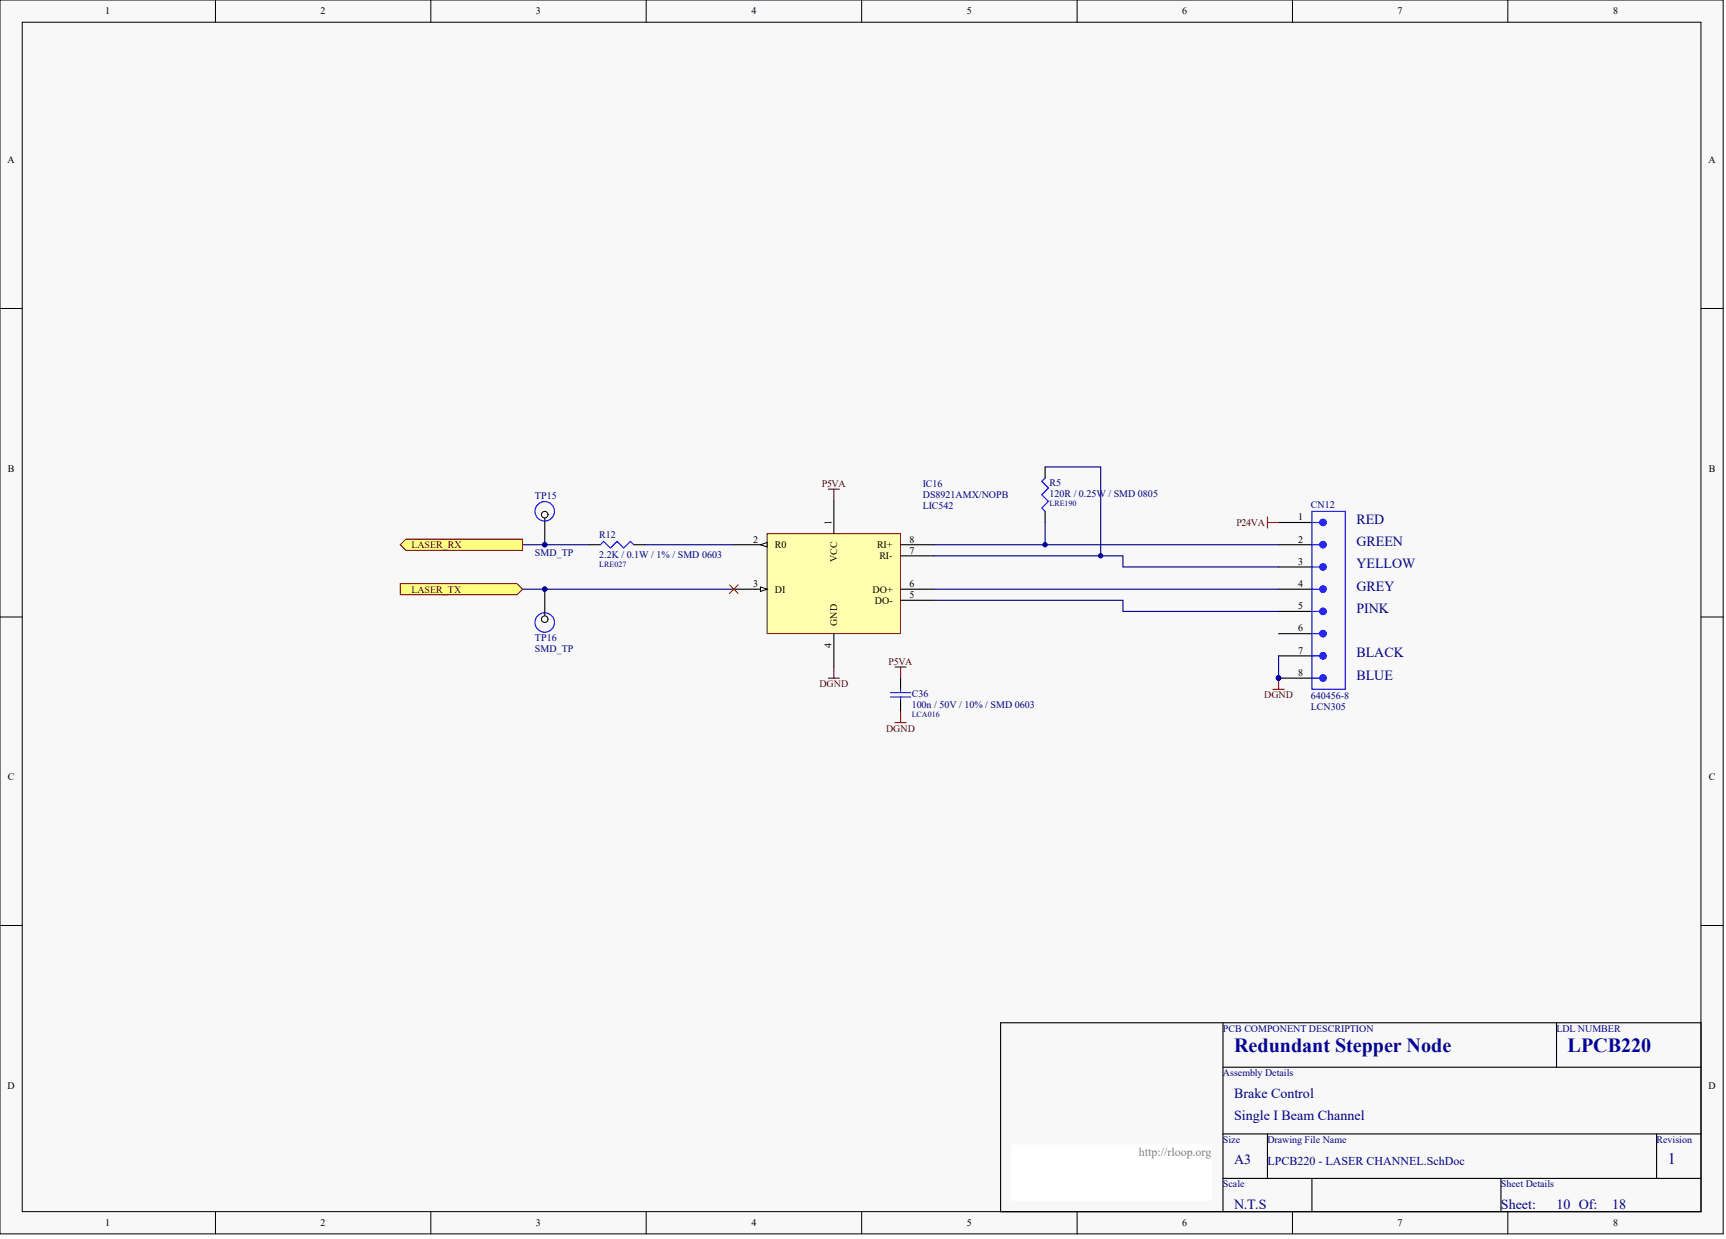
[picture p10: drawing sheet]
<svg xmlns="http://www.w3.org/2000/svg" width="656mm" height="471mm" viewBox="0 0 656 471" stroke-linecap="round" stroke-linejoin="round" font-family="sans-serif">
<defs><g id="words">
<g font-size="7.6" fill="#000080">
<text x="469.2" y="399.8">Redundant Stepper Node</text>
<text x="596" y="399.8">LPCB220</text>
</g>
<text font-size="6.1" fill="#000080" x="634" y="442.4">1</text>
<g font-size="5.3" fill="#000080">
<text x="515.7" y="199.2">RED</text>
<text x="515.7" y="207.6">GREEN</text>
<text x="515.7" y="216.1">YELLOW</text>
<text x="515.7" y="224.5">GREY</text>
<text x="515.7" y="233">PINK</text>
<text x="515.7" y="249.9">BLACK</text>
<text x="515.7" y="258.3">BLUE</text>
<text x="469.2" y="417.2">Brake Control</text>
<text x="469.2" y="425.7">Single I Beam Channel</text>
<text x="469.2" y="442.6">A3</text>
<text x="469.2" y="459.5">N.T.S</text>
<text x="570.6" y="459.5">Sheet:</text>
<text x="591.7" y="459.5">10 Of:</text>
<text x="612.9" y="459.5">18</text>
</g>
<text font-size="4.6" fill="#808080" x="432.9" y="439.3">http://rloop.org</text>
<text font-size="4.6" fill="#000080" x="481.8" y="442.7">LPCB220 - LASER CHANNEL.SchDoc</text>
<g font-size="3.8">
<text x="40" y="5.5">1</text>
<text x="121.9" y="5.5">2</text>
<text x="203.8" y="5.5">3</text>
<text x="285.7" y="5.5">4</text>
<text x="367.6" y="5.5">5</text>
<text x="449.5" y="5.5">6</text>
<text x="531.3" y="5.5">7</text>
<text x="613.3" y="5.5">8</text>
<text x="2.8" y="62">A</text>
<text x="649.5" y="62">A</text>
<text x="3" y="179.3">B</text>
<text x="649.6" y="179.3">B</text>
<text x="493.5" y="197.8">1</text>
<text x="316.2" y="199.5" transform="rotate(-90 316.2 199.5)">1</text>
<text x="286.4" y="206.2">2</text>
<text x="294.6" y="208.3">R0</text>
<text x="333.4" y="208.3">RI+</text>
<text x="345.7" y="206.2">8</text>
<text x="493.5" y="206.2">2</text>
<text x="318.3" y="213.7" transform="rotate(-90 318.3 213.7)">VCC</text>
<text x="334.3" y="212.6">RI-</text>
<text x="345.7" y="210.4">7</text>
<text x="493.5" y="214.7">3</text>
<text x="286.4" y="223.1">3</text>
<text x="294.6" y="225.2">DI</text>
<text x="331.8" y="225.2">DO+</text>
<text x="345.7" y="223.1">6</text>
<text x="345.7" y="227.3">5</text>
<text x="493.5" y="223.1">4</text>
<text x="332.6" y="229.5">DO-</text>
<text x="493.5" y="231.6">5</text>
<text x="318.3" y="237.9" transform="rotate(-90 318.3 237.9)">GND</text>
<text x="493.5" y="240">6</text>
<text x="316.2" y="246.1" transform="rotate(-90 316.2 246.1)">4</text>
<text x="493.5" y="248.5">7</text>
<text x="493.5" y="256.9">8</text>
<text x="3" y="296.6">C</text>
<text x="649.6" y="296.6">C</text>
<text x="2.8" y="413.8">D</text>
<text x="649.5" y="413.8">D</text>
<text x="40" y="466.1">1</text>
<text x="121.9" y="466.1">2</text>
<text x="203.8" y="466.1">3</text>
<text x="285.7" y="466.1">4</text>
<text x="367.6" y="466.1">5</text>
<text x="449.5" y="466.1">6</text>
<text x="531.3" y="466.1">7</text>
<text x="613.3" y="466.1">8</text>
</g>
<g font-size="3.8" fill="#800000">
<text x="312.5" y="185.1">P5VA</text>
<text x="470.1" y="199.9">P24VA</text>
<text x="156.4" y="208.3">LASER_RX</text>
<text x="156.4" y="225.2">LASER_TX</text>
<text x="337.8" y="252.7">P5VA</text>
<text x="311.5" y="261.1">DGND</text>
<text x="480.6" y="265.4">DGND</text>
<text x="336.9" y="278.1">DGND</text>
</g>
<g font-size="3.8" fill="#000080">
<text x="350.8" y="185.1">IC16</text>
<text x="399" y="184.7">R5</text>
<text x="203.4" y="189.8">TP15</text>
<text x="350.8" y="189.3">DS8921AMX/NOPB</text>
<text x="399" y="188.9">120R / 0.25W / SMD 0805</text>
<text x="350.8" y="193.5">LIC542</text>
<text x="498.3" y="193.1">CN12</text>
<text x="227.8" y="204.5">R12</text>
<text x="203.4" y="211.3">SMD_TP</text>
<text x="227.8" y="212.1">2.2K / 0.1W / 1% / SMD 0603</text>
<text x="203.4" y="243.8">TP16</text>
<text x="203.4" y="248">SMD_TP</text>
<text x="346.6" y="265">C36</text>
<text x="346.6" y="269.2">100n / 50V / 10% / SMD 0603</text>
<text x="498.3" y="265.8">640456-8</text>
<text x="498.3" y="270">LCN305</text>
<text x="464.9" y="392.1">PCB COMPONENT DESCRIPTION</text>
<text x="591.7" y="392.1">LDL NUMBER</text>
<text x="464.9" y="409">Assembly Details</text>
<text x="464.9" y="434.4">Size</text>
<text x="481.8" y="434.4">Drawing File Name</text>
<text x="629.8" y="434.4">Revision</text>
<text x="464.9" y="451.3">Scale</text>
<text x="570.6" y="451.3">Sheet Details</text>
</g>
<g font-size="3" fill="#000080">
<text x="399" y="192.4">LRE190</text>
<text x="227.8" y="215.7">LRE027</text>
<text x="346.6" y="272.7">LCA016</text>
</g>
</g></defs>
<g fill="#f8f8f8" stroke="#000" stroke-width=".38">
<path d="M0 0h655.1v469h-655.1z"/>
<path d="M8.5 8.5h638.1v452.1h-638.1z"/>
</g>
<g fill="none" stroke="#000" stroke-width=".38">
<path d="M81.9 0v8.5M163.8 0v8.5M245.7 0v8.5M327.6 0v8.5M409.5 0v8.5M491.4 0v8.5M573.2 0v8.5M0 117.3h8.5M646.7 117.3h8.4M0 234.5h8.5M646.7 234.5h8.4M0 351.8h8.5"/>
<path d="M646.7 351.8h8.4M81.9 460.6v8.5M163.8 460.6v8.5M245.7 460.6v8.5M327.6 460.6v8.5M409.5 460.6v8.5M491.4 460.6v8.5M573.2 460.6v8.5"/>
</g>
<path d="M380.4 388.8h266.3v71.8h-266.3zM464.9 388.8v71.8M591.7 388.8v16.9M464.9 405.7h181.8M464.9 431h181.8M481.8 431v16.9M629.8 431v16.9M464.9 447.9h181.8M498.7 447.9v12.7M570.6 447.9v12.7" fill="none" stroke="#000" stroke-width=".42"/>
<path d="M384.6 435.2h76.1v21.1h-76.1z" fill="#fff" stroke="#fff" stroke-width=".38"/>
<path d="M291.6 202.8h50.7v38h-50.7z" fill="#ffffb0" stroke="#800000" stroke-width=".38"/>
<path d="M279 207.1h12.6" fill="none" stroke="#000" stroke-width=".42"/>
<path d="M289.1 207.1l2.5-.9v1.7z" fill="#f8f8f8" stroke="#000" stroke-width=".38"/>
<path d="M279 224h12.6" fill="none" stroke="#000" stroke-width=".42"/>
<path d="M289.1 223.1l2.5 .9-2.5 .8z" fill="#f8f8f8" stroke="#000" stroke-width=".38"/>
<g fill="none" stroke="#000" stroke-width=".42">
<path d="M397.3 177.5v4.2M317 190.2v12.6M397.3 194.4v4.2M486.1 198.6h12.6M224 207.1h4.2M240.9 207.1h4.2M342.4 207.1h12.6M342.4 211.3h12.6M486.1 207.1h12.6M486.1 215.5h12.6M342.4 224h12.6M342.4 228.2h12.6"/>
<path d="M486.1 224h12.6M486.1 232.4h12.6M317 240.9v12.6M342.4 257.8v4.2M486.1 240.9h12.6M486.1 249.3h12.6M486.1 257.8h12.6M342.4 266.2v4.2"/>
</g>
<path d="M314.9 185.9h4.2M317 185.9v4.3M481.8 196.5v4.2M481.8 198.6h4.3M314.9 257.8h4.2M317 253.5v4.3M340.2 253.5h4.3M342.4 253.5v4.3M486.1 257.8v4.2M340.2 274.7h4.3M342.4 270.4v4.3M484 262h4.2" fill="none" stroke="#800000" stroke-width=".42"/>
<g fill="none" stroke="#00f" stroke-width=".42">
<path d="M397.3 181.7l-1.3 1.3 2.6 2.5-2.6 2.5 2.6 2.6-2.6 2.5 1.3 1.3M498.7 194.4h12.7v67.6h-12.7zM498.7 198.6h3M228.2 207.1l1.3-1.3 2.5 2.5 2.6-2.5 2.5 2.5 2.6-2.5 1.2 1.3M498.7 207.1h3M498.7 215.5h3M498.7 224h3M498.7 232.4h3M498.7 240.9h3M498.7 249.3h3M498.7 257.8h3M338.6 265h7.6"/>
<path d="M338.6 263.3h7.6M342.4 262v1.3M342.4 265v1.2"/>
</g>
<g fill="#00f" stroke="#00f" stroke-width=".42">
<circle cx="503" cy="207" r="1.25"/>
<circle cx="503" cy="198.6" r="1.25"/>
<circle cx="503" cy="215.5" r="1.25"/>
<circle cx="503" cy="223.9" r="1.25"/>
<circle cx="503" cy="240.8" r="1.25"/>
<circle cx="503" cy="232.4" r="1.25"/>
<circle cx="503" cy="249.3" r="1.25"/>
<circle cx="503" cy="257.7" r="1.25"/>
</g>
<g fill="#000080" stroke="#000080" stroke-width=".38">
<circle cx="486" cy="257.7" r=".82"/>
<circle cx="397.3" cy="207" r=".82"/>
<circle cx="418.4" cy="211.3" r=".82"/>
</g>
<path d="M397.3 177.5h21.1v33.8M397.3 198.6v8.5M198.7 207.1h25.3M245.1 207.1h33.9M355 211.3h71.9v4.2h59.2M355 207.1h131.1M198.7 224h80.3M355 228.2h71.9v4.2h59.2M355 224h131.1M486.1 249.3v8.5" fill="none" stroke="#000080" stroke-width=".42"/>
<g fill="#ffff80" stroke="#800000" stroke-width=".38">
<path d="M152.2 207.1l2.1-2.2h44.4v4.3h-44.4z" fill-rule="evenodd"/>
<path d="M152.2 221.8h44.3l2.2 2.2-2.2 2.1h-44.3z" fill-rule="evenodd"/>
</g>
<path d="M277.3 222.3l3.4 3.4M280.7 222.3l-3.4 3.4" fill="none" stroke="#f00" stroke-width=".38"/>
<path d="M207.1 194.4v12.7" fill="none" stroke="#000" stroke-width=".42"/>
<circle cx="207.1" cy="195.6" r="1.25" fill="#f8f8f8" stroke="#000" stroke-width=".38"/>
<circle cx="207.1" cy="207" r=".82" fill="#000080" stroke="#000080" stroke-width=".38"/>
<circle cx="207.1" cy="194.4" r="3.7" fill="none" stroke="#00f" stroke-width=".42"/>
<path d="M207.1 224v12.6" fill="none" stroke="#000" stroke-width=".42"/>
<circle cx="207.1" cy="235.4" r="1.25" fill="#f8f8f8" stroke="#000" stroke-width=".38"/>
<circle cx="207.1" cy="223.9" r=".82" fill="#000080" stroke="#000080" stroke-width=".38"/>
<circle cx="207.1" cy="236.6" r="3.7" fill="none" stroke="#00f" stroke-width=".42"/>
<use href="#words"/>
</svg>
